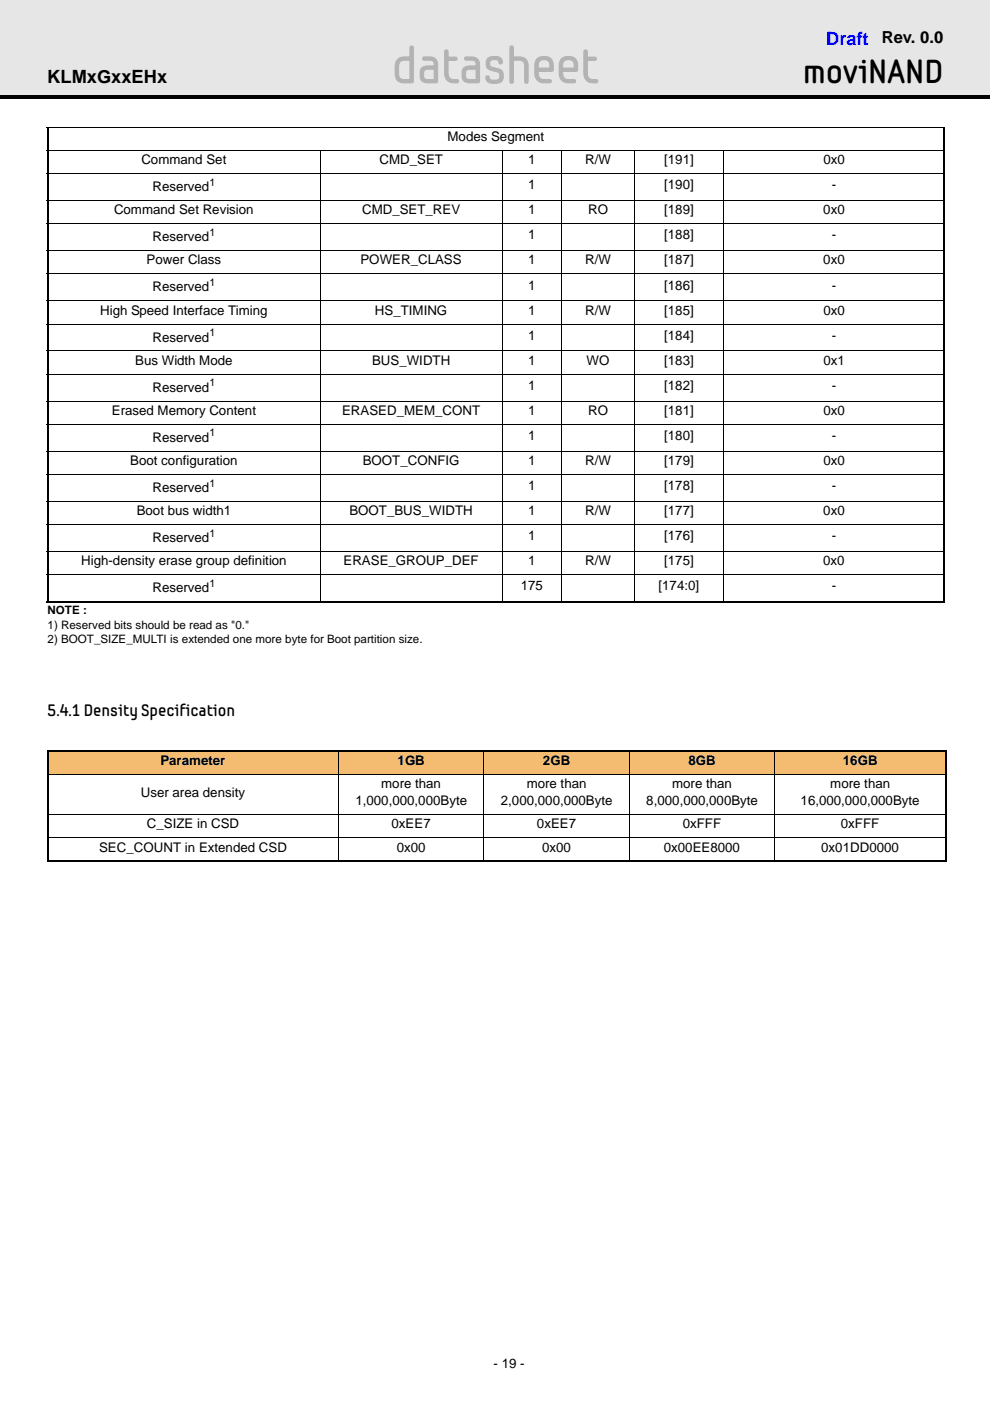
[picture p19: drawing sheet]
<svg xmlns="http://www.w3.org/2000/svg" width="210mm" height="297mm" viewBox="0 0 210 297" stroke-linecap="round" stroke-linejoin="round" font-family="sans-serif">
<defs><g id="words">
<text font-size="10.6" fill="#b3b3b3" x="83.1" y="17.6">datasheet</text>
<text font-size="7" x="170.2" y="17.6">moviNAND</text>
<text font-size="3.9" fill="#00f" x="175.2" y="9.5">Draft</text>
<text font-size="3.9" x="10" y="17.6">KLMxGxxEHx</text>
<g font-size="3.5">
<text x="186.9" y="9.2">Rev. 0.0</text>
<text x="10.1" y="151.8">5.4.1 Density Specification</text>
</g>
<g font-size="2.8">
<text x="94.9" y="29.9">Modes Segment</text>
<text x="30" y="34.8">Command Set</text>
<text x="80.4" y="34.8">CMD_SET</text>
<text x="112" y="34.8">1</text>
<text x="124.1" y="34.8">R/W</text>
<text x="140.8" y="34.8">[191]</text>
<text x="174.6" y="34.8">0x0</text>
<text x="32.3" y="40.5">Reserved</text>
<text x="112" y="40.1">1</text>
<text x="140.8" y="40.1">[190]</text>
<text x="176.4" y="40.1">-</text>
<text x="24.2" y="45.4">Command Set Revision</text>
<text x="76.8" y="45.4">CMD_SET_REV</text>
<text x="112" y="45.4">1</text>
<text x="124.7" y="45.4">RO</text>
<text x="140.8" y="45.4">[189]</text>
<text x="174.6" y="45.4">0x0</text>
<text x="32.3" y="51.1">Reserved</text>
<text x="112" y="50.8">1</text>
<text x="140.8" y="50.8">[188]</text>
<text x="176.4" y="50.8">-</text>
<text x="31.1" y="56.1">Power Class</text>
<text x="76.4" y="56.1">POWER_CLASS</text>
<text x="112" y="56.1">1</text>
<text x="124.1" y="56.1">R/W</text>
<text x="140.8" y="56.1">[187]</text>
<text x="174.6" y="56.1">0x0</text>
<text x="32.3" y="61.8">Reserved</text>
<text x="112" y="61.4">1</text>
<text x="140.8" y="61.4">[186]</text>
<text x="176.4" y="61.4">-</text>
<text x="21.2" y="66.7">High Speed Interface Timing</text>
<text x="79.5" y="66.7">HS_TIMING</text>
<text x="112" y="66.7">1</text>
<text x="124.1" y="66.7">R/W</text>
<text x="140.8" y="66.7">[185]</text>
<text x="174.6" y="66.7">0x0</text>
<text x="28.7" y="77.3">Bus Width Mode</text>
<text x="32.3" y="72.4">Reserved</text>
<text x="78.9" y="77.3">BUS_WIDTH</text>
<text x="112" y="72">1</text>
<text x="112" y="77.3">1</text>
<text x="124.4" y="77.3">WO</text>
<text x="140.8" y="77.3">[183]</text>
<text x="140.8" y="72">[184]</text>
<text x="174.6" y="77.3">0x1</text>
<text x="176.4" y="72">-</text>
<text x="32.3" y="83">Reserved</text>
<text x="112" y="82.7">1</text>
<text x="140.8" y="82.7">[182]</text>
<text x="176.4" y="82.7">-</text>
<text x="23.7" y="88">Erased Memory Content</text>
<text x="72.5" y="88">ERASED_MEM_CONT</text>
<text x="112" y="88">1</text>
<text x="124.7" y="88">RO</text>
<text x="140.8" y="88">[181]</text>
<text x="174.6" y="88">0x0</text>
<text x="32.3" y="93.7">Reserved</text>
<text x="112" y="93.3">1</text>
<text x="140.8" y="93.3">[180]</text>
<text x="176.4" y="93.3">-</text>
<text x="27.6" y="98.6">Boot configuration</text>
<text x="76.9" y="98.6">BOOT_CONFIG</text>
<text x="112" y="98.6">1</text>
<text x="124.1" y="98.6">R/W</text>
<text x="140.8" y="98.6">[179]</text>
<text x="174.6" y="98.6">0x0</text>
<text x="32.3" y="104.3">Reserved</text>
<text x="112" y="103.9">1</text>
<text x="140.8" y="103.9">[178]</text>
<text x="176.4" y="103.9">-</text>
<text x="29" y="109.2">Boot bus width1</text>
<text x="74.1" y="109.2">BOOT_BUS_WIDTH</text>
<text x="112" y="109.2">1</text>
<text x="124.1" y="109.2">R/W</text>
<text x="140.8" y="109.2">[177]</text>
<text x="174.6" y="109.2">0x0</text>
<text x="17.2" y="119.9">High-density erase group definition</text>
<text x="32.3" y="114.9">Reserved</text>
<text x="72.8" y="119.9">ERASE_GROUP_DEF</text>
<text x="112" y="119.9">1</text>
<text x="112" y="114.6">1</text>
<text x="124.1" y="119.9">R/W</text>
<text x="140.8" y="119.9">[175]</text>
<text x="140.8" y="114.6">[176]</text>
<text x="174.6" y="119.9">0x0</text>
<text x="176.4" y="114.6">-</text>
<text x="32.3" y="125.6">Reserved</text>
<text x="110.4" y="125.2">175</text>
<text x="139.6" y="125.2">[174:0]</text>
<text x="176.4" y="125.2">-</text>
<text x="34" y="162.2">Parameter</text>
<text x="80.8" y="167.2">more than</text>
<text x="84.3" y="162.2">1GB</text>
<text x="111.7" y="167.2">more than</text>
<text x="115.1" y="162.2">2GB</text>
<text x="142.5" y="167.2">more than</text>
<text x="146" y="162.2">8GB</text>
<text x="176" y="167.2">more than</text>
<text x="178.7" y="162.2">16GB</text>
<text x="29.9" y="169">User area density</text>
<text x="75.4" y="170.7">1,000,000,000Byte</text>
<text x="106.2" y="170.7">2,000,000,000Byte</text>
<text x="137" y="170.7">8,000,000,000Byte</text>
<text x="169.8" y="170.7">16,000,000,000Byte</text>
<text x="31.1" y="175.6">C_SIZE in CSD</text>
<text x="83" y="175.6">0xEE7</text>
<text x="113.9" y="175.6">0xEE7</text>
<text x="144.8" y="175.6">0xFFF</text>
<text x="178.3" y="175.6">0xFFF</text>
<text x="21" y="180.6">SEC_COUNT in Extended CSD</text>
<text x="84.1" y="180.6">0x00</text>
<text x="114.9" y="180.6">0x00</text>
<text x="140.8" y="180.6">0x00EE8000</text>
<text x="174.1" y="180.6">0x01DD0000</text>
<text x="104.6" y="290">- 19 -</text>
</g>
<g font-size="2.5">
<text x="10.1" y="130.3">NOTE :</text>
<text x="10.1" y="133.4">1) Reserved bits should be read as &quot;0.&quot;</text>
<text x="10.1" y="136.2">2) BOOT_SIZE_MULTI is extended one more byte for Boot partition size.</text>
</g>
<g font-size="2.2">
<text x="44.4" y="39.4">1</text>
<text x="44.4" y="50">1</text>
<text x="44.4" y="60.6">1</text>
<text x="44.4" y="71.3">1</text>
<text x="44.4" y="81.9">1</text>
<text x="44.4" y="92.5">1</text>
<text x="44.4" y="103.2">1</text>
<text x="44.4" y="113.8">1</text>
<text x="44.4" y="124.4">1</text>
</g>
</g></defs>
<path d="M0 0h209.9v20.6h-209.9z" fill="#e6e6e6"/>
<path d="M0 20.3h209.9v.7h-209.9z" fill="#000"/>
<g fill="#fff">
<path d="M12.7 285.3h53.4v6.3h-53.4z"/>
<path d="M160.8 275.8h42.3v15.8h-42.3z"/>
</g>
<g fill="#f3bc71">
<path d="M10.1 159.3h61.7v5h-61.7z"/>
<path d="M71.8 159.3h30.8v5h-30.8z"/>
<path d="M102.6 159.3h30.8v5h-30.8z"/>
<path d="M133.4 159.3h30.9v5h-30.9z"/>
<path d="M164.3 159.3h36.2v5h-36.2z"/>
</g>
<path d="M10.1 27v100.4M200.2 27v100.4M9.9 127.6h190.5M9.9 159.3h190.8M10.1 159.5v22.9M200.5 159.5v22.9M9.9 182.6h190.8" fill="none" stroke="#000" stroke-width=".36"/>
<g fill="none" stroke="#000" stroke-width=".21">
<path d="M9.9 26.9h190.5M9.9 31.9h190.5M9.9 36.8h190.5M67.9 31.8v95.9M106.4 31.8v95.9M119.1 31.8v95.9M134.5 31.8v95.9M153.4 31.8v95.9M9.9 42.5h190.5M9.9 47.5h190.5M9.9 53.1h190.5M9.9 58.1h190.5"/>
<path d="M9.9 63.8h190.5M9.9 68.7h190.5M9.9 74.4h190.5M9.9 79.3h190.5M9.9 85h190.5M9.9 90h190.5M9.9 95.7h190.5M9.9 100.6h190.5M9.9 106.3h190.5M9.9 111.2h190.5M9.9 116.9h190.5M9.9 121.9h190.5"/>
<path d="M71.8 159.1v23.7M102.6 159.1v23.7M133.4 159.1v23.7M164.3 159.1v23.7M9.9 164.3h190.8M9.9 172.7h190.8M9.9 177.7h190.8"/>
</g>
<use href="#words"/>
</svg>
